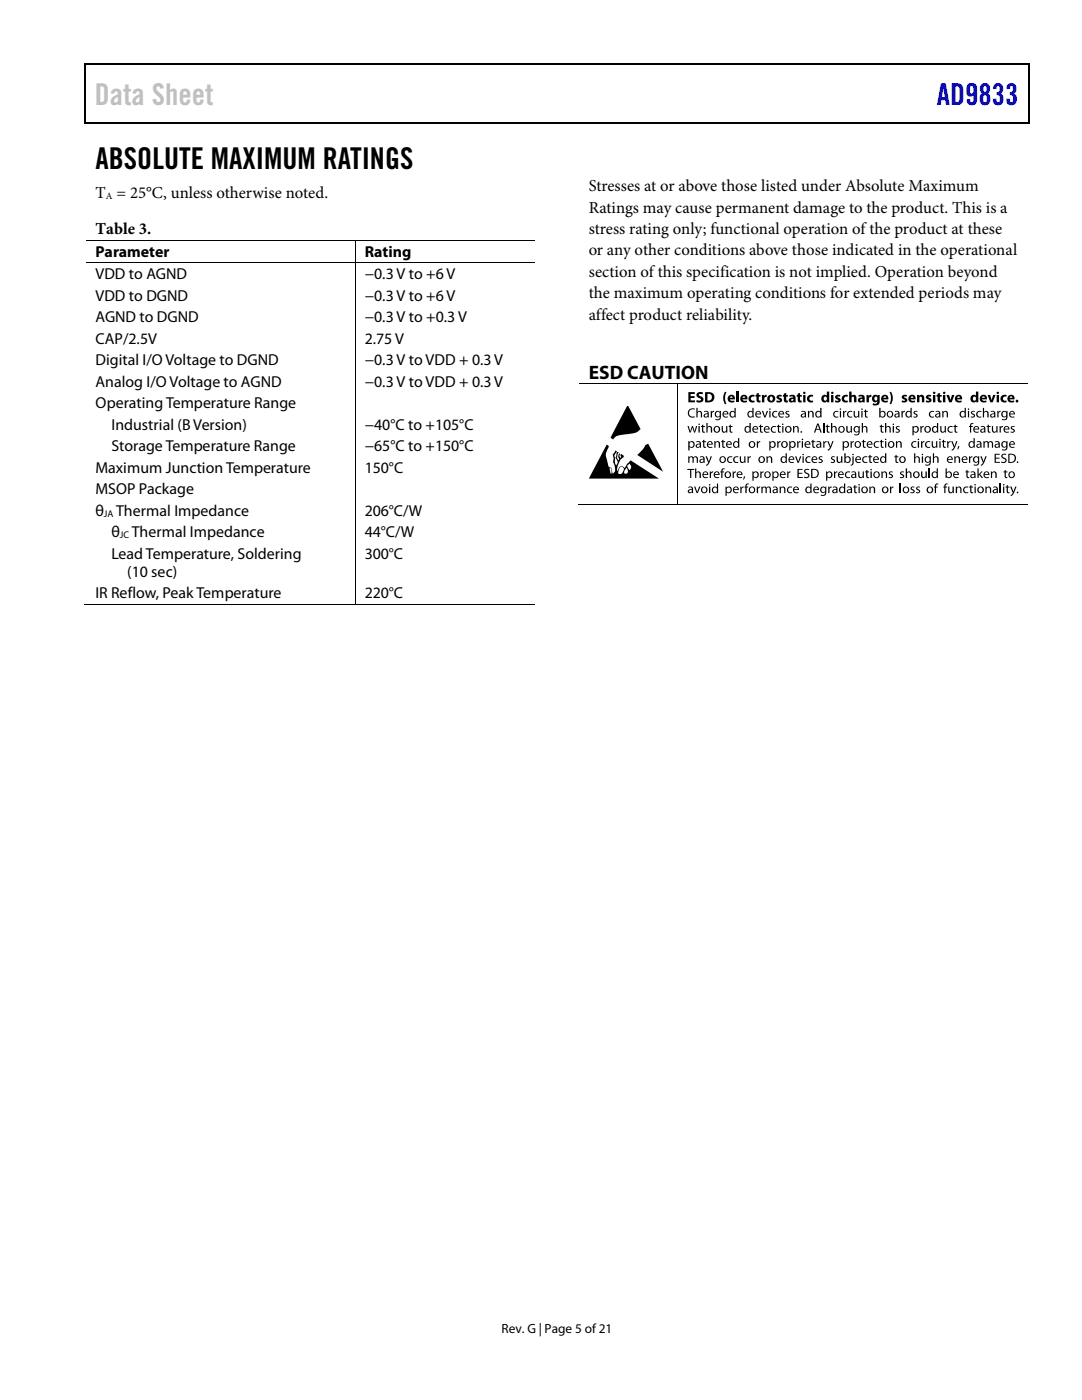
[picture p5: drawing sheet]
<svg xmlns="http://www.w3.org/2000/svg" width="216mm" height="279mm" viewBox="0 0 216 279" stroke-linecap="round" stroke-linejoin="round" font-family="sans-serif">
<defs><g id="words">
<text font-size="6" fill="#c0c0c0" x="18.9" y="21">Data Sheet</text>
<text font-size="6" fill="#00f" x="186.9" y="21">AD9833</text>
<text font-size="6" x="19" y="33.7">ABSOLUTE MAXIMUM RATINGS</text>
<text font-size="3.9" x="117.5" y="75.6">ESD CAUTION</text>
<g font-size="3.3">
<text x="19" y="39.6">T = 25°C, unless otherwise noted.</text>
<text x="117.5" y="38.1">Stresses at or above those listed under Absolute Maximum</text>
<text x="19.1" y="46.7">Table 3.</text>
<text x="117.5" y="42.4">Ratings may cause permanent damage to the product. This is a</text>
<text x="117.5" y="46.7">stress rating only; functional operation of the product at these</text>
<text x="117.5" y="51">or any other conditions above those indicated in the operational</text>
<text x="117.5" y="55.2">section of this specification is not implied. Operation beyond</text>
<text x="117.5" y="59.5">the maximum operating conditions for extended periods may</text>
<text x="117.5" y="63.8">affect product reliability.</text>
</g>
<g font-size="3.2">
<text x="19" y="51.2">Parameter</text>
<text x="72.8" y="51.2">Rating</text>
<text x="19" y="55.7">VDD to AGND</text>
<text x="19" y="60">VDD to DGND</text>
<text x="72.8" y="55.7">−0.3 V to +6 V</text>
<text x="72.8" y="60">−0.3 V to +6 V</text>
<text x="19" y="64.3">AGND to DGND</text>
<text x="72.8" y="64.3">−0.3 V to +0.3 V</text>
<text x="19" y="68.6">CAP/2.5V</text>
<text x="72.8" y="68.6">2.75V</text>
<text x="19" y="72.9">Digital I/O Voltage to DGND</text>
<text x="19" y="77.2">Analog I/O Voltage to AGND</text>
<text x="72.8" y="72.9">−0.3 V to VDD + 0.3 V</text>
<text x="72.8" y="77.2">−0.3 V to VDD + 0.3 V</text>
<text x="19" y="81.4">Operating Temperature Range</text>
<text x="22.2" y="85.8">Industrial (B Version)</text>
<text x="72.8" y="85.8">−40°C to +105°C</text>
<text x="19" y="94.4">Maximum Junction Temperature</text>
<text x="22.2" y="90">Storage Temperature Range</text>
<text x="72.8" y="90">−65°C to +150°C</text>
<text x="72.8" y="94.4">150°C</text>
<text x="19" y="98.6">MSOP Package</text>
<text x="19" y="103">θ</text>
<text x="22.2" y="107.2">θ</text>
<text x="23.2" y="103">Thermal Impedance</text>
<text x="26.3" y="107.2">Thermal Impedance</text>
<text x="72.8" y="107.2">44°C/W</text>
<text x="72.8" y="103">206°C/W</text>
<text x="22.2" y="111.5">Lead Temperature, Soldering</text>
<text x="72.8" y="111.5">300°C</text>
<text x="19" y="119.4">IR Reflow, Peak Temperature</text>
<text x="25.4" y="115.1">(10 sec)</text>
<text x="72.8" y="119.4">220°C</text>
</g>
<text font-size="2.7" x="100.1" y="266">Rev. G | Page 5 of21</text>
<g font-size="1.9">
<text x="21.1" y="39.8">A</text>
<text x="20.7" y="103.1">JA</text>
<text x="23.9" y="107.4">JC</text>
</g>
</g></defs>
<g fill="#000">
<path d="M16.9 12.7h.2v1h-.2zM16.9 12.7h.2v.3h-.2zM82.5 12.7h.3v.3h-.3zM205.1 12.7h.3v1h-.3zM205.1 12.7h.3v.3h-.3zM16.9 24.4h.2v.2h-.2zM82.3 24.4h.2v.2h-.2zM205.1 24.4h.3v.2h-.3zM70.8 47.8h.2v.2h-.2zM70.8 52.4h.2v.1h-.2zM135.2 76.5h.1v.2h-.1zM139.2 78.4l.5-.2 .6 .1-.1 .4h-.7l-.1 .1 .2 .2a.68 .68 0 0 1 .8 .7 .68 .68 0 0 1-.9 .6l-.6-.1 .1-.4 .7 .1 .2-.2-.2-.2a.67 .67 0 0 1-.6-.3 .67 .67 0 0 1 .1-.8z"/>
<path d="M144.7 78.2h.3a2.59 2.59 0 0 0 0 2.4 .7 .7 0 0 1-.7-.8v-.8zM146.9 78.2h.5v2.1h-.5zM151 78.5l.4-.1v.4h.4v.4h-.4l.1 .7h.3v.4h-.6l-.2-.2v-.9h-.2v-.4h.2zM152 78.8h.4v.3l.3-.3h.3v.4h-.3l-.2 .3v.8h-.5zM155.1 78.9l.5-.1 .4 .1-.1 .3-.5-.1v.2a.52 .52 0 0 1 .7 .6 .52 .52 0 0 1-.7 .4l-.5-.1 .1-.3 .4 .1 .2-.1-.5-.3a.41 .41 0 0 1 0-.7zM156.4 78.5l.5-.1v.4h.3v.4h-.3v.7h.3v.4h-.5l-.2-.2-.1-.9h-.2v-.4h.2zM159.2 78.5l.4-.1v.4h.4v.4h-.4l.1 .7h.3v.4h-.5l-.3-.2v-.9h-.2v-.4h.2zM166.8 78.9l.5-.1 .4 .1-.1 .3-.5-.1v.2a.52 .52 0 0 1 .7 .6 .52 .52 0 0 1-.7 .4l-.5-.1 .1-.3 .4 .1 .2-.1-.5-.3a.41 .41 0 0 1 0-.7zM169.4 78.2h.5v.8a.55 .55 0 0 1 .7-.2 .55 .55 0 0 1 .3 .6v.9h-.5v-1l-.2-.1-.3 .2v.9h-.5zM172.9 78.8h.4v.3l.3-.3h.3v.4h-.3l-.2 .3v.8h-.5zM180 79l.6-.2 .4 .1-.1 .3-.5-.1v.2a.52 .52 0 0 1 .6 .6 .52 .52 0 0 1-.6 .4l-.5-.1 .1-.3 .4 .1 .2-.1-.6-.5zM183 78.8h.4v.2l.1-.1a.56 .56 0 0 1 .7-.1 .56 .56 0 0 1 .2 .6v.9h-.4l-.1-1-.2-.1-.2 .2v.9h-.5z"/>
<path d="M184.8 79l.6-.2 .4 .1-.1 .3-.4-.1v.2a.52 .52 0 0 1 .6 .6 .52 .52 0 0 1-.7 .4l-.5-.1 .1-.3 .4 .1 .2-.1-.6-.5zM187.1 78.5l.4-.1v.4h.4v.4h-.4l.1 .7h.3v.4h-.5l-.3-.2v-.9h-.2v-.4h.2zM188.8 78.8h.6l.3 1.1 .3-1.1h.4l-.5 1.5h-.5zM197.1 78.8h.5l.3 1.1 .3-1.1h.5l-.6 1.5h-.5zM125.2 81.1l2.6 4.5-.2 .2a3.3 3.3 0 0 1-2.6 .9h-.6a2.09 2.09 0 0 0-2.1 1l-.5-.4 2.8-5.3zM128.7 88.9l.6-.4 3 5.7-5.1-3.4 1-1.1zM137.3 91.1h.3v.2l.2-.2h.3l.3 .2 .3-.2h.3l.3 .5v.8h-.3v-1l-.3-.2-.3 .3v.9h-.2v-1l-.3-.2-.3 .3v.9h-.3zM137.4 78.3h1.2v.3h-.8v.5h.8v.3h-.8v.5h.9v.4h-1.3zM137.2 85h.2l.3 1.1 .4-1.1h.2l.3 1.1 .3-1.1h.2l-.4 1.3h-.2l-.3-1-.4 1h-.2zM137.1 93.6h1.4v.2h-.6v1.6h-.2v-1.6h-.6zM137.5 81.7l.7-.2 .5 .1-.1 .2a.75 .75 0 0 0-1.1 .6 .75 .75 0 0 0 1.1 .7l.1 .2a.96 .96 0 0 1-1.3-.3 .96 .96 0 0 1 .1-1.3zM138.7 93.5h.2v.8l.5-.2 .4 .2v1.1h-.2v-.9l-.3-.2-.4 .3v.8h-.2z"/>
<path d="M138.5 97.1h.2l.4 1.1 .4-1.1h.3l-.6 1.3h-.2zM139 81.4h.2v.8l.4-.2 .4 .2 .1 1.1h-.3v-.9l-.3-.2-.3 .3v.8h-.2zM140.1 84.8l.2-.1v.3h.4v.2h-.4l.1 .9 .2 .1v.2l-.3-.1-.2-.2v-.9h-.2v-.2h.2zM140.3 87.8h.2v.2h.4v.2h-.4l.1 .9 .3 .1-.1 .2h-.3l-.2-.3v-.9h-.2v-.2h.2zM141 84.4h.2v.8l.4-.2 .4 .2 .1 1.1h-.3v-.9l-.3-.2-.3 .3v.8h-.2zM140.8 91.1h.3l.3 1 .4-1h.3l-.7 1.5-.5 .4v-.2l.4-.5zM141.6 94.1h.2v.3l.5-.3v.2h-.2l-.2 .3v.8h-.3zM141.8 82h.2v.3l.5-.3v.2l-.3 .1-.1 .2v.8h-.3zM142.5 88h.2v.3l.1-.1a.51 .51 0 0 1 .8 0l.1 1.1h-.3v-.9l-.3-.2-.3 .3v.8h-.3zM144.1 93.6l.5-.1v.2l-.4 .1v.3h.3v.2h-.3v1.1h-.3v-1.1h-.2v-.2h.2zM144.1 87.8h.3v.2h.3v.2h-.3v.9l.3 .1v.1l-.4 .1-.2-.3v-.9h-.2v-.2h.2zM144 85h.2l.1 1 .2 .2 .4-.2v-1h.2v1.3h-.2v-.2l-.1 .1a.48 .48 0 0 1-.7-.1z"/>
<path d="M145.6 84.8l.2-.1v.3h.4v.2h-.4l.1 .9 .2 .1 .1 .1h-.4l-.2-.2v-.9h-.2zM145.3 91.2l.5-.2 .3 .1v.2a.5 .5 0 0 0-.8 .4 .5 .5 0 0 0 .8 .5v.1a.69 .69 0 0 1-.9-.1 .69 .69 0 0 1 .1-1zM146.2 94.1h.2v.3l.4-.3v.2l-.4 .3v.8h-.2zM146.5 91.2l.5-.2 .3 .1v.2a.5 .5 0 0 0-.8 .4 .5 .5 0 0 0 .8 .5v.1a.7 .7 0 0 1-.9-.1 .7 .7 0 0 1 .1-1zM147.7 97.1h.2v.3l.5-.3v.2l-.3 .1-.1 .2v.8h-.3zM148.4 95.1h.3l-.3 .6h-.1zM148.9 96.6l.5-.1v.2h-.3l-.1 .2v.2h.3v.2h-.3v1.1h-.3v-1.1h-.1v-.2h.1zM147.6 91.1h.3v.9l.3 .2 .3-.2v-.9h.2l.1 1.3h-.2l-.1-.2-.1 .1a.48 .48 0 0 1-.7-.1zM149.1 91.1h.3v.2l.4-.3v.3h-.2l-.2 .3v.8h-.2zM149.6 79l.8-.2h.2l-.1 .4a.44 .44 0 0 0-.7 .4 .44 .44 0 0 0 .7 .3l.1 .3a.81 .81 0 0 1-1.1-.1 .81 .81 0 0 1 .1-1.1zM151 97.1h.2v.3l.2-.3h.3v.2l-.3 .1-.1 .2v.8h-.3zM151 88h.2v.3l.5-.3v.3h-.3l-.1 .3v.7h-.3z"/>
<path d="M151.7 94.1h.2v.3l.5-.3v.2l-.4 .3v.8h-.3zM151.6 84.8l.3-.1v.3h.3v.2h-.3v.9l.3 .1-.1 .2-.2-.1-.2-.2-.1-.9h-.2v-.2h.2zM151.9 97.1h.2v.2l.3-.2h.3l.3 .2 .2-.2h.4l.2 .6v.7h-.2v-.9l-.3-.2-.3 .2v.9h-.2l-.1-1-.2-.1-.3 .3v.8h-.3zM152 82h.3l.3 1.1 .4-1.1h.3l-.5 1.3h-.3zM152.9 91.1h.2l.1 .2 .1-.1a.51 .51 0 0 1 .7 .1l.1 1.1h-.3v-1l-.3-.2-.3 .3v.9h-.3zM154 85.2l.5-.2 .4 .1-.1 .2a.5 .5 0 0 0-.8 .4 .5 .5 0 0 0 .8 .4v.2a.69 .69 0 0 1-.9-.2 .69 .69 0 0 1 .1-.9zM155.1 88h.2v.3l.5-.3v.3h-.3l-.2 .3v.7h-.2zM154.2 82.2l.6-.2 .3 .1v.1a.5 .5 0 0 0-.8 .5 .5 .5 0 0 0 .8 .4v.2a.7 .7 0 0 1-.9-.2 .7 .7 0 0 1 0-.9zM155.2 84.8l.3-.1v.3h.3v.2h-.3v.9l.3 .1-.1 .2-.3-.1-.2-.2v-.9h-.2v-.2h.2zM155.6 97.1h.2v.2l.1-.1a.5 .5 0 0 1 .7 .1l.1 1.1h-.2l-.1-.9-.2-.2-.4 .2v.9h-.2zM156.8 82.2l.4-.2 .3 .1-.1 .1h-.4v.3l.2 .1a.39 .39 0 0 1 .3 .3 .39 .39 0 0 1-.2 .4l-.6-.1v-.1h.6v-.3l-.2-.1a.38 .38 0 0 1-.3-.5zM157.1 94.1h.2v.3l.4-.3v.2h-.2l-.2 .3v.8h-.2z"/>
<path d="M157.2 97.3l.5-.2h.4l-.1 .2a.5 .5 0 0 0-.7 .5 .5 .5 0 0 0 .7 .4l.1 .2a.69 .69 0 0 1-.9-.2 .69 .69 0 0 1 0-.9zM158.2 85h.2l.1 .3 .1-.2a.49 .49 0 0 1 .7 .1l.1 1.1h-.3v-.9l-.3-.2-.3 .3v.8h-.2zM158.6 91.1h.3l.4 1 .3-1h.3l-.5 1.3h-.3zM159.1 88h.2v.3l.4-.3v.3h-.2l-.2 .3v.7h-.2zM159.8 86.1h.2v.2h-.2zM159.1 93.6h1v.2h-.7v.6h.7v.1h-.7v.7h.8v.2h-1.1zM160.5 93.8a.82 .82 0 0 1 1-.2l-.1 .2h-.4l-.3 .1 .1 .4a.59 .59 0 0 1 .7 .4 .59 .59 0 0 1-.3 .7h-.7l-.1-.1 .1-.2a.41 .41 0 0 0 .5 .1 .41 .41 0 0 0 .1-.5l-.2-.1a.52 .52 0 0 1-.4-.8zM161.2 82h.2v.2l.1-.1a.5 .5 0 0 1 .8 .1l.1 1.1h-.3v-.9l-.3-.2-.3 .2v.9h-.3zM160.9 91.2l.5-.2 .3 .1v.2a.5 .5 0 0 0-.8 .4 .5 .5 0 0 0 .8 .5v.1a.7 .7 0 0 1-.9-.1 .7 .7 0 0 1 .1-1zM161.2 79l.9-.2h.2l-.1 .4a.44 .44 0 0 0-.7 .3 .44 .44 0 0 0 .7 .4l.1 .3a.81 .81 0 0 1-1.1-.1 .81 .81 0 0 1 0-1.1zM162.1 87.8h.2v.2h.4v.2h-.4l.1 .9 .2 .1v.2h-.3l-.2-.3v-.9h-.2v-.2h.2zM163.4 91.2l.4-.2 .3 .1v.2h-.5v.2l.2 .1a.39 .39 0 0 1 .4 .3 .39 .39 0 0 1-.2 .5l-.7-.1 .1-.2 .5 .1v-.3l-.2-.1a.38 .38 0 0 1-.3-.6z"/>
<path d="M164.2 84.4h.3v1.9h-.3zM164.3 88h.2v.3l.4-.3v.3h-.2l-.2 .3v.7h-.2zM165 84.8l.2-.1v.3h.3v.2h-.3v.9l.3 .1v.1h-.3l-.2-.2v-.9h-.3v-.2h.3zM165.2 97.1h.3v.3l.4-.3v.2l-.2 .1-.2 .3v.7h-.2zM165.1 88h.2l.4 1.1 .4-1.1h.2l-.6 1.6-.5 .4-.1-.3a.44 .44 0 0 0 .5-.5zM165.8 84.4h.3v.8l.4-.2 .4 .2 .1 1.1h-.3v-.9l-.3-.2-.3 .2v.9h-.3zM165.9 91.2l.4-.2 .3 .1-.1 .2h-.4v.2l.2 .1a.39 .39 0 0 1 .3 .3 .39 .39 0 0 1-.2 .5l-.6-.1v-.2l.5 .1v-.3l-.1-.1a.38 .38 0 0 1-.3-.6zM166.4 94.1h.2v.3l.5-.3v.2h-.3l-.1 .3v.8h-.3zM166.4 82.2l.6-.2 .3 .1-.1 .1a.5 .5 0 0 0-.7 .5 .5 .5 0 0 0 .8 .4v.2a.69 .69 0 0 1-.9-.2 .69 .69 0 0 1 0-.9zM166.9 91.1h.3v.9l.3 .2 .3-.3v-.8h.3v1.3h-.2v-.2l-.1 .1a.48 .48 0 0 1-.8-.1zM168.2 82h.2v.3l.5-.3v.2l-.3 .1-.1 .2v.8h-.3zM168.2 79l.8-.2h.2l-.1 .4a.44 .44 0 0 0-.7 .3 .44 .44 0 0 0 .7 .4l.1 .3a.81 .81 0 0 1-1-.1 .81 .81 0 0 1 0-1.1z"/>
<path d="M168.8 94.3l.5-.2h.3v.2a.5 .5 0 0 0-.8 .5 .5 .5 0 0 0 .8 .4v.1a.7 .7 0 0 1-.9-.1 .7 .7 0 0 1 .1-.9zM169.7 88h.2v.3l.5-.3v.3h-.3l-.1 .3v.7h-.3zM168.9 85h.2v1l.3 .2 .3-.3v-.9h.3v1.3h-.2v-.2l-.1 .1a.48 .48 0 0 1-.8-.1zM169.2 82.2l.5-.2 .4 .1-.1 .1a.5 .5 0 0 0-.7 .5 .5 .5 0 0 0 .7 .4l.1 .2a.69 .69 0 0 1-1-.2 .69 .69 0 0 1 .1-.9zM170.4 96.9l.3-.1v.3h.3v.2h-.3v.9h.3l-.1 .2h-.3l-.1-.2-.1-.9h-.2v-.2h.2zM170.3 82h.3v.9l.3 .2 .3-.2v-.9h.3v1.3h-.2l-.1-.2-.1 .1a.48 .48 0 0 1-.7-.1zM172 84.4h.2v.8l.4-.2 .4 .2 .1 1.1h-.3v-.9l-.3-.2-.3 .3v.8h-.2zM171.2 94.1h.3v.9l.3 .2 .3-.2v-.9h.3v1.3h-.2v-.2l-.1 .1a.48 .48 0 0 1-.8-.1zM172.2 87.8h.2v.2h.4v.2h-.4l.1 .9 .2 .1 .1 .1-.3 .1a.35 .35 0 0 1-.3-.4v-.8h-.2v-.2h.2zM172.6 81.8l.2-.1v.3h.4v.2h-.4l.1 .9h.2v.2h-.3l-.2-.2v-.9h-.2v-.2h.2zM172.2 91.2l.5-.2 .4 .1-.1 .2a.5 .5 0 0 0-.7 .4 .5 .5 0 0 0 .7 .5l.1 .1a.7 .7 0 0 1-.9-.1 .7 .7 0 0 1 0-1zM172.8 93.9l.3-.1v.3h.3v.2h-.3v.9h.3v.2h-.4l-.1-.2-.1-.9h-.2z"/>
<path d="M173.5 97.1h.2v.2l.1-.1a.51 .51 0 0 1 .7 .1l.1 1.1h-.2l-.1-.9-.2-.2-.4 .3v.8h-.2zM173.5 90.8h.2v.3h.3v.2h-.3v.8l.3 .1-.1 .2h-.2l-.2-.2v-.9h-.3v-.2h.3zM174.5 88.2l.5-.2 .4 .1-.1 .2a.5 .5 0 0 0-.7 .4 .5 .5 0 0 0 .7 .4l.1 .2a.69 .69 0 0 1-1-.2 .69 .69 0 0 1 .1-.9zM175.9 94.1h.2v.2l.1-.1a.49 .49 0 0 1 .7 .1l.1 1.1h-.2l-.1-.9-.2-.2-.4 .3v.8h-.2zM175.7 84.8l.3-.1v.3h.3v.2h-.3v.9l.3 .1v.1h-.4l-.1-.2-.1-.9h-.2zM175.7 87.8h.3v.2h.3v.2h-.3v.9l.3 .1-.1 .2h-.3l-.1-.3-.1-.9h-.2v-.2h.2zM176.6 84.4h.3v.8l.4-.2 .4 .2v1.1h-.2v-.9l-.3-.2-.3 .2v.9h-.3zM177.4 94.3l.4-.2 .3 .1v.1h-.5v.2l.3 .1a.39 .39 0 0 1 .3 .4 .39 .39 0 0 1-.2 .4l-.7-.1 .1-.1h.3l.3-.1-.6-.5zM177.5 78.2a.7 .7 0 0 1 .6 .8v.8a.7 .7 0 0 1-.6 .8 2.6 2.6 0 0 0 0-2.4zM177.6 97.1h.2v.3l.5-.3v.2l-.3 .1-.1 .2-.1 .8h-.2zM178.8 85.2l.4-.2 .3 .1v.2l-.5-.1v.3l.2 .1a.39 .39 0 0 1 .4 .3 .39 .39 0 0 1-.3 .4h-.6l.1-.2h.5v-.2l-.2-.1a.38 .38 0 0 1-.3-.6zM178.8 88h.2v.3l.1-.1a.51 .51 0 0 1 .7 0l.1 1.1h-.2l-.1-.9-.2-.2-.4 .3v.8h-.2z"/>
<path d="M178.7 90.8h.2v.3h.4v.2h-.4v.8l.3 .1v.2h-.3l-.2-.2v-.9h-.2v-.2h.2zM179.6 96.5h.2v1.9h-.2zM179.6 94.3l.5-.2 .3 .1-.1 .1h-.4v.2l.2 .1a.39 .39 0 0 1 .3 .4 .39 .39 0 0 1-.2 .4l-.6-.1v-.1h.3l.3-.1-.6-.5zM179.9 82h.2v.3l.5-.3v.2l-.3 .1-.2 .2v.8h-.2zM180.7 93.5h.3v.8l.4-.2 .4 .2 .1 1.1h-.3v-.9a.33 .33 0 0 0-.3-.2 .33 .33 0 0 0-.3 .2v.9h-.3zM181.7 97.3l.4-.2 .4 .1-.1 .1h-.4v.3l.2 .1a.39 .39 0 0 1 .3 .3 .39 .39 0 0 1-.2 .4l-.7-.1 .1-.1h.5v-.3l-.2-.1a.38 .38 0 0 1-.3-.5zM182.3 82.2l.4-.2 .4 .1-.1 .1h-.4v.3l.2 .1a.39 .39 0 0 1 .3 .3 .39 .39 0 0 1-.2 .4l-.7-.1 .1-.1 .3 .1 .3-.2-.6-.5zM182.4 90.5h.2v.8l.5-.3 .4 .3v1.1h-.2v-1l-.3-.2-.3 .3-.1 .9h-.2zM182.8 97.3l.4-.2 .4 .1-.1 .1h-.4v.3l.2 .1a.39 .39 0 0 1 .3 .3 .39 .39 0 0 1-.2 .4l-.7-.1 .1-.1h.5v-.3l-.2-.1a.38 .38 0 0 1-.3-.5zM182 88.2l.5-.2 .4 .1-.1 .2a.5 .5 0 0 0-.8 .4 .5 .5 0 0 0 .8 .4l.1 .2a.69 .69 0 0 1-1-.2 .69 .69 0 0 1 .1-.9zM183.6 85h.2l.1 .3 .4-.3v.2l-.2 .1-.2 .3v.7h-.2zM183.8 88h.2v.3l.5-.3v.3h-.3l-.2 .3v.7h-.2z"/>
<path d="M183.8 94.1h.2l.1 .9 .2 .2 .4-.2v-.9h.2v1.3h-.2v-.2l-.1 .1a.48 .48 0 0 1-.7-.1zM185.3 93.5h.3v1.9h-.3zM184.8 88.2l.5-.2 .3 .1v.2a.5 .5 0 0 0-.8 .4 .5 .5 0 0 0 .8 .4v.2a.69 .69 0 0 1-.9-.1 .69 .69 0 0 1 .1-1zM186.1 90.5h.3v.8l.4-.3 .4 .3 .1 1.1h-.3v-1l-.3-.2-.3 .3v.9h-.3zM185.5 82.2l.6-.2 .3 .1v.1a.5 .5 0 0 0-.8 .5 .5 .5 0 0 0 .8 .4v.2a.7 .7 0 0 1-.9-.2 .7 .7 0 0 1 0-.9zM186.7 96.6l.5-.1v.2h-.3l-.1 .2v.2h.3v.2h-.3v1.1h-.3v-1.1h-.1v-.2h.1zM185.9 88h.2l.1 1 .2 .2 .4-.2v-1h.2l.1 1.3h-.3v-.2l-.1 .2a.48 .48 0 0 1-.7-.1zM188 82h.2v.2l.1-.1a.49 .49 0 0 1 .8 .1v1.1h-.2v-.9l-.3-.2-.3 .3v.8h-.3zM188.1 87.8h.3v.2h.3v.2h-.3v.9l.3 .1v.1l-.4 .1-.1-.3-.1-.9h-.2zM188.6 96.6l.5-.1v.2h-.3l-.1 .2v.2h.3v.2h-.3v1.1h-.3v-1.1h-.2v-.2h.2zM187.6 85h.3v1l.3 .2 .3-.3v-.9h.2v1.3h-.2v-.2l-.1 .1a.47 .47 0 0 1-.7-.1zM189 88h.2v.3l.5-.3v.3h-.3l-.1 .3-.1 .7h-.2z"/>
<path d="M189.8 88h.3l.4 1.1 .3-1.1h.3l-.7 1.6-.5 .4v-.3a.44 .44 0 0 0 .4-.5zM189.2 85.2l.6-.2 .3 .1-.1 .2a.5 .5 0 0 0-.7 .4 .5 .5 0 0 0 .8 .4v.2a.7 .7 0 0 1-.9-.2 .7 .7 0 0 1 0-.9zM189.2 97.1h.2l.1 .9 .2 .2 .4-.2v-.9h.2v1.3h-.2v-.2l-.1 .1a.47 .47 0 0 1-.7-.1zM190.4 91.1h.2v.2l.1-.1a.51 .51 0 0 1 .8 .1l.1 1.1h-.3v-1l-.3-.2-.3 .3v.9h-.3zM190.5 84.8l.2-.1v.3h.4v.2h-.4v.9l.3 .1 .1 .1h-.4l-.2-.2v-.9h-.2v-.2h.2zM190.7 97.1h.2l.1 .2v-.1a.49 .49 0 0 1 .8 .1l.1 1.1h-.3v-.9a.33 .33 0 0 0-.3-.2 .33 .33 0 0 0-.3 .2v.9h-.3zM191.2 89h.2l-.2 .7h-.2zM192.8 93.9l.3-.1v.3h.3v.2h-.3v.9h.3v.2h-.4l-.1-.2-.1-.9h-.2zM192.4 97.3l.5-.2h.3v.2a.5 .5 0 0 0-.8 .5 .5 .5 0 0 0 .8 .4v.2a.7 .7 0 0 1-.9-.2 .7 .7 0 0 1 .1-.9zM193.4 91.1h.1l.1 .2 .4-.3v.3h-.2l-.2 .3v.8h-.2zM193.7 84.5l.5-.1v.2h-.3l-.1 .2v.2h.3v.2h-.3v1.1h-.3v-1.1h-.1v-.2h.1zM193.8 82.2l.4-.2 .3 .1v.1h-.5v.3l.2 .1a.39 .39 0 0 1 .4 .3 .39 .39 0 0 1-.3 .4l-.6-.1v-.1l.4 .1 .2-.2-.5-.5z"/>
<path d="M193.6 96.9l.2-.1v.3h.4v.2h-.4l.1 .9h.3v.2h-.4l-.2-.2v-.9h-.2v-.2h.2zM195 93.5h.3v1.2l.5-.6h.3l-.5 .5 .6 .8h-.3l-.5-.6-.1 .1v.5h-.3zM195 82.2l.5-.2 .3 .1v.1a.5 .5 0 0 0-.8 .5 .5 .5 0 0 0 .8 .4v.2a.7 .7 0 0 1-.9-.2 .7 .7 0 0 1 .1-.9zM195.6 91.1h.3l.4 1 .3-1h.3l-.5 1.3-.6 .6-.1-.2 .4-.5zM196.1 81.4h.3v.8l.4-.2 .4 .2 .1 1.1h-.3v-.9l-.3-.2-.3 .3v.8h-.3zM196.2 88h.2v.3l.3-.2h.3l.3 .2 .2-.2h.4l.3 .5v.7h-.3v-.9l-.3-.2-.3 .3v.8h-.2l-.1-.9-.2-.2-.3 .3v.8h-.3zM196.6 97.1h.2v.2l.2-.1a.49 .49 0 0 1 .7 .1l.1 1.1h-.3v-.9l-.3-.2-.3 .2v.9h-.3zM197.1 84.8l.2-.1v.3h.4v.2h-.4l.1 .9 .2 .1v.1h-.3l-.2-.2v-.9h-.2v-.2h.2zM197.7 94.1h.2v.2l.1-.1a.51 .51 0 0 1 .8 .1l.1 1.1h-.3v-.9l-.3-.2-.3 .3v.8h-.3zM199 82h.2v.3l.5-.3v.2l-.5 .3v.8h-.2zM197.9 85h.3v1l.3 .2 .3-.3v-.9h.2l.1 1.3h-.2l-.1-.2-.1 .1a.48 .48 0 0 1-.7-.1zM198.5 90.6h1v.2h-.8v.5h.7v.2h-.7v.7h.8v.2h-1z"/>
<path d="M199.4 85h.3v.3l.4-.3v.2l-.2 .1-.2 .3v.7h-.2zM199.5 96.5h.2v1.9h-.2zM199.9 90.8a.79 .79 0 0 1 .9-.2l-.1 .2-.3-.1-.3 .2 .1 .4a.59 .59 0 0 1 .6 .4 .59 .59 0 0 1-.3 .7l-.6-.1h-.2l.1-.2a.4 .4 0 0 0 .6 .1 .4 .4 0 0 0 .1-.6 .67 .67 0 0 1-.6-.8zM200.5 93.9l.2-.1v.3h.3v.2h-.3v.9h.3l-.1 .2h-.2l-.2-.2v-.9h-.3v-.2h.3zM199.9 79l.8-.2h.2l-.1 .4a.44 .44 0 0 0-.7 .3 .44 .44 0 0 0 .7 .4l.1 .3a.81 .81 0 0 1-1.1-.1 .81 .81 0 0 1 .1-1.1zM200.9 96.9l.2-.1v.3h.4v.2h-.4v.9h.3v.2h-.3l-.2-.2v-.9h-.2v-.2h.2zM201.7 85.2l.4-.2 .4 .1-.1 .2-.4-.1v.3l.2 .1a.39 .39 0 0 1 .3 .3 .39 .39 0 0 1-.2 .4h-.7l.1-.2 .3 .1 .3-.2-.6-.5zM201.6 97.1h.2l.4 1.1 .4-1.1h.2l-.5 1.3-.6 .6-.1-.2 .5-.4zM202.9 92.1h.3v.3h-.3zM202.9 98.2h.3v.2h-.3zM135.2 100.5h.1v.2h-.1zM70.8 120.6h.2v.1h-.2z"/>
<path d="M140.7 78.3a1.54 1.54 0 0 1 1.8 .6 1.24 1.24 0 0 1-1.7 1.4h-.1zM141.2 78.6v1.4a.7 .7 0 0 0 .9-.7 .7 .7 0 0 0-.9-.7z"/>
<path d="M145.4 79a.72 .72 0 0 1 .9-.2 .72 .72 0 0 1 .3 .9h-1a.54 .54 0 0 0 .9 .2l.1 .3a.85 .85 0 0 1-1.1-.1 .85 .85 0 0 1-.1-1.1zM145.8 79.1l-.2 .3h.6l-.1-.3z"/>
<path d="M147.9 79a.72 .72 0 0 1 .9-.2 .72 .72 0 0 1 .3 .9h-.9l.2 .3 .6-.1 .1 .3a.85 .85 0 0 1-1.1-.1 .85 .85 0 0 1-.1-1.1zM148.3 79.1l-.2 .3h.6l-.1-.3z"/>
<path d="M157.5 78.9l.3-.1a.65 .65 0 0 1 .9 .6l.1 .9h-.4l-.1-.2a.5 .5 0 0 1-.7 .1 .5 .5 0 0 1 0-.8l.7-.2-.3-.1-.4 .1zM157.9 79.7v.1l.1 .2 .3-.2v-.2z"/>
<path d="M160.3 78.2h.4v.4h-.4zM160.3 78.8h.4v1.5h-.4z"/>
<path d="M164.1 79l.5-.2 .4 .1v-.7h.5v2.1h-.5v-.2a.69 .69 0 0 1-.9 .1 .69 .69 0 0 1-.2-1zM164.5 79.2a.4 .4 0 0 0-.1 .5 .4 .4 0 0 0 .5 .2 .41 .41 0 0 0 .1-.5 .41 .41 0 0 0-.5-.2z"/>
<path d="M165.9 78.2h.4v.4h-.4zM165.8 78.8h.5v1.5h-.5z"/>
<path d="M171.3 78.9l.3-.1a.66 .66 0 0 1 .9 .6l.1 .9h-.5v-.2a.5 .5 0 0 1-.8 .1 .5 .5 0 0 1 .1-.8l.6-.2-.2-.1-.4 .1zM171.7 79.7v.3h.1l.3-.2v-.2z"/>
<path d="M176 79a.71 .71 0 0 1 .9-.2 .71 .71 0 0 1 .3 .9h-.9a.54 .54 0 0 0 .8 .2l.1 .3a.85 .85 0 0 1-1.1-.1 .85 .85 0 0 1-.1-1.1zM176.4 79.1l-.1 .3h.5l-.1-.3z"/>
<path d="M181.4 79a.71 .71 0 0 1 .9-.2 .71 .71 0 0 1 .4 .9h-1a.54 .54 0 0 0 .8 .2l.1 .3a.85 .85 0 0 1-1.1-.1 .85 .85 0 0 1-.1-1.1zM181.8 79.1l-.1 .3h.6l-.1-.3z"/>
<path d="M186.2 78.2h.4v.4h-.4zM186.2 78.8h.4v1.5h-.4z"/>
<path d="M188.2 78.2h.4v.4h-.4zM188.2 78.8h.4v1.5h-.4z"/>
<path d="M190.7 79a.72 .72 0 0 1 .9-.2 .72 .72 0 0 1 .4 .9h-1a.54 .54 0 0 0 .8 .2l.1 .3a.85 .85 0 0 1-1.1-.1 .85 .85 0 0 1-.1-1.1zM191.1 79.1l-.1 .3h.6l-.2-.3z"/>
<path d="M193.8 79l.5-.2 .4 .1v-.7h.5v2.1h-.4v-.2a.69 .69 0 0 1-1 .1 .69 .69 0 0 1-.1-1zM194.3 79.2l-.1 .1a.42 .42 0 0 0 .3 .7 .4 .4 0 0 0 .2-.5 .4 .4 0 0 0-.4-.3z"/>
<path d="M195.7 79a.71 .71 0 0 1 .9-.2 .71 .71 0 0 1 .3 .9h-1a.54 .54 0 0 0 .9 .2l.1 .3a.85 .85 0 0 1-1.1-.1 .85 .85 0 0 1-.1-1.1zM196.1 79.1l-.2 .3h.6l-.1-.3z"/>
<path d="M198.9 78.2h.4v.4h-.4zM198.9 78.8h.4v1.5h-.4z"/>
<path d="M201.2 79a.72 .72 0 0 1 .9-.1 .72 .72 0 0 1 .3 .8h-1l.3 .3 .6-.1 .1 .3a.85 .85 0 0 1-1.1-.1 .85 .85 0 0 1-.1-1.1zM201.6 79.1l-.2 .3h.6l-.1-.3z"/>
<path d="M121.1 88.7l-3.6 6.8h14l-5.7-3.6-.7 .7-.4 .8-.2-.2a.68 .68 0 0 0-.8-.1 .68 .68 0 0 0-.4 .7l-.1 .3a3.1 3.1 0 0 1 1.2-2.9l.1-.2-.6-.4v.6l-.2 .2-.1-.3 .1-.7-.3 .4v.4l.2 .4-.2 .3-.1-.2a.72 .72 0 0 1-.1-1l.3-.4-.3-.1-.4 1.1a.98 .98 0 0 1 .1 1.5l-.2-.3v-1a.88 .88 0 0 1 .3-1.2l.1-.2-.3-.2-.2 .5a.48 .48 0 0 0-.2 .8l-.1 1 .4 .8a1.11 1.11 0 0 1-.5 1.5l-.3-1.2a.81 .81 0 0 1-.7-1l-.1-.4a2.36 2.36 0 0 1 .3-2.6 .44 .44 0 0 0-.3-.6zM121.7 93.4h.1l.2 .4v.6l-.1 .2zM123.8 93.2a.6 .6 0 0 1 .7 .3 .6 .6 0 0 1-.2 .8 .55 .55 0 0 1-1 .1zM124.9 93.4a.52 .52 0 0 1 .4 .7 .52 .52 0 0 1-.8 .3zM125.2 92.9l.4-.4a.75 .75 0 0 1 0 1.3l-.4-.7z"/>
<path d="M137.3 88h.3v.3a.61 .61 0 0 1 .8 0 .61 .61 0 0 1 .1 .8 .61 .61 0 0 1-.9 .1v.7h-.3zM137.7 88.4v.7a.39 .39 0 0 0 .6-.1 .47 .47 0 0 0 0-.6 .47 .47 0 0 0-.5-.1z"/>
<path d="M137.3 97.2l.5-.1 .4 .3 .1 1h-.2v-.1a.42 .42 0 0 1-.7 .1 .42 .42 0 0 1 0-.7l.7-.1-.1-.2a.43 .43 0 0 0-.6 0zM137.6 97.9v.3h.3l.2-.2v-.2z"/>
<path d="M139.3 84.7a.15 .15 0 0 1 .3 0 .15 .15 0 0 1-.3 0zM139.4 85h.2v1.3h-.2z"/>
<path d="M138.9 88.1l.4-.1 .5 .3 .1 1h-.2v-.1a.42 .42 0 0 1-.7 .1 .42 .42 0 0 1 0-.6l.6-.2v-.1l-.3-.2-.3 .1zM139.1 88.8v.4l.4-.1 .1-.1v-.3z"/>
<path d="M140.3 94.3a.57 .57 0 0 1 .7-.2 .57 .57 0 0 1 .3 .7h-.9a.53 .53 0 0 0 .8 .4l.1 .1a.72 .72 0 0 1-1-.1 .72 .72 0 0 1 0-.9zM140.5 94.3l-.1 .3h.7l-.1-.3z"/>
<path d="M139.9 97.8a.67 .67 0 0 1 1.3 0 .67 .67 0 0 1-1.3 0zM140.1 97.8a.46 .46 0 0 0 .9 0 .46 .46 0 0 0-.9 0z"/>
<path d="M139.7 91.2l.4-.2 .5 .3v1.1h-.2v-.2a.42 .42 0 0 1-.7 .1 .42 .42 0 0 1 .1-.6l.5-.1v-.2l-.3-.2-.3 .1zM139.9 91.8v.4h.3l.2-.2v-.3z"/>
<path d="M141.2 88.2a.58 .58 0 0 1 .7-.1 .58 .58 0 0 1 .3 .6h-.9a.53 .53 0 0 0 .8 .4l.1 .2a.72 .72 0 0 1-1-.1 .72 .72 0 0 1 0-1zM141.5 88.3l-.2 .3h.7l-.1-.3z"/>
<path d="M140.5 82.1l.4-.1 .5 .3v1h-.2v-.1a.43 .43 0 0 1-.6 .1 .43 .43 0 0 1 0-.7l.6-.1v-.2l-.3-.1-.4 .1zM140.7 82.8v.3h.3l.2-.1v-.3z"/>
<path d="M141.5 96.7a.15 .15 0 0 1 .3 0 .15 .15 0 0 1-.3 0zM141.5 97.1h.2v1.3h-.2z"/>
<path d="M142.6 94.3a.59 .59 0 0 1 .7-.2 .59 .59 0 0 1 .3 .7h-1a.51 .51 0 0 0 .9 .4v.1a.72 .72 0 0 1-.9-.1 .72 .72 0 0 1 0-.9zM142.8 94.3l-.2 .3h.8l-.2-.3z"/>
<path d="M142.4 85.7a.68 .68 0 0 1 1.3 0 .68 .68 0 0 1-1.3 0zM142.6 85.7a.45 .45 0 0 0 .9 0 .45 .45 0 0 0-.9 0z"/>
<path d="M142.2 97.3l.4-.2 .5 .2v-.8h.2v1.9h-.2v-.2a.64 .64 0 0 1-1 0 .64 .64 0 0 1 .1-.9zM142.5 97.3a.49 .49 0 0 0-.2 .6 .49 .49 0 0 0 .5 .3 .48 .48 0 0 0 .2-.6 .48 .48 0 0 0-.5-.3z"/>
<path d="M142.8 82.2l.4-.2 .4 .2 .1-.2h.2v.4a1.58 1.58 0 0 1-.2 1.3l-.5 .2-.5-.1 .1-.2 .2 .1a.47 .47 0 0 0 .5-.1 .47 .47 0 0 0 .1-.5 .62 .62 0 0 1-.9 0 .62 .62 0 0 1 .1-.9zM143 82.2a.48 .48 0 0 0-.1 .6 .48 .48 0 0 0 .5 .3 .47 .47 0 0 0 .2-.6 .47 .47 0 0 0-.6-.3z"/>
<path d="M143.5 91.7a.7 .7 0 0 1 1.4 0 .7 .7 0 0 1-1.4 0zM143.7 91.8a.5 .5 0 0 0 1 0 .5 .5 0 0 0-1 0z"/>
<path d="M144.3 82.2a.57 .57 0 0 1 .7-.2 .57 .57 0 0 1 .3 .7h-.9a.51 .51 0 0 0 .8 .4l.1 .2a.72 .72 0 0 1-1-.2 .72 .72 0 0 1 0-.9zM144.6 82.2l-.2 .3h.7l-.1-.3z"/>
<path d="M144.7 97.1h.3v.2a.61 .61 0 0 1 .8 0 .61 .61 0 0 1 .1 .9 .61 .61 0 0 1-.9 0v.8h-.2zM145.1 97.4a.44 .44 0 0 0 0 .7 .44 .44 0 0 0 .6-.1 .47 .47 0 0 0 0-.5 .47 .47 0 0 0-.5-.2z"/>
<path d="M145 88.2a.57 .57 0 0 1 .7-.1 .57 .57 0 0 1 .3 .6h-.9a.51 .51 0 0 0 .3 .5 .51 .51 0 0 0 .5-.1l.1 .2a.72 .72 0 0 1-1-.1 .72 .72 0 0 1 0-1zM145.3 88.3l-.2 .3h.7l-.1-.3z"/>
<path d="M144.6 94.7a.68 .68 0 0 1 1.3 0 .68 .68 0 0 1-1.3 0zM144.8 94.8a.46 .46 0 0 0 .9 0 .46 .46 0 0 0-.9 0z"/>
<path d="M146.4 97.3a.57 .57 0 0 1 .7-.2 .57 .57 0 0 1 .3 .7h-.9a.51 .51 0 0 0 .8 .4v.2a.72 .72 0 0 1-.9-.2 .72 .72 0 0 1 0-.9zM146.6 97.3l-.1 .3h.7l-.1-.3z"/>
<path d="M145.7 82.2l.4-.2 .5 .2v-.8h.2v1.9h-.2v-.2a.64 .64 0 0 1-1 0 .64 .64 0 0 1 .1-.9zM146 82.2a.49 .49 0 0 0-.2 .6 .49 .49 0 0 0 .5 .3 .48 .48 0 0 0 .2-.6 .48 .48 0 0 0-.5-.3z"/>
<path d="M147.1 94.3a.57 .57 0 0 1 .7-.2 .57 .57 0 0 1 .3 .7h-.9a.51 .51 0 0 0 .8 .4l.1 .1a.72 .72 0 0 1-1-.1 .72 .72 0 0 1 0-.9zM147.4 94.3l-.2 .3h.7l-.1-.3z"/>
<path d="M146.4 88.2l.5-.2 .4 .2v-.8h.2v1.9h-.2v-.2a.64 .64 0 0 1-1 .1 .64 .64 0 0 1 .1-1zM146.7 88.3a.49 .49 0 0 0-.2 .6 .49 .49 0 0 0 .5 .3 .48 .48 0 0 0 .3-.6 .48 .48 0 0 0-.6-.3z"/>
<path d="M148.7 85.2l.4-.2 .4 .2v-.8h.3v1.9h-.2v-.2a.64 .64 0 0 1-1 .1 .64 .64 0 0 1 .1-1zM149 85.3a.49 .49 0 0 0-.2 .6 .49 .49 0 0 0 .5 .2l.2-.2v-.4l-.1-.3z"/>
<path d="M149.4 97.8a.68 .68 0 0 1 1.3 0 .68 .68 0 0 1-1.3 0zM149.6 97.8a.46 .46 0 0 0 .9 0 .46 .46 0 0 0-.9 0z"/>
<path d="M149.4 88.7a.7 .7 0 0 1 1.4 0 .7 .7 0 0 1-1.4 0zM149.6 88.7a.45 .45 0 0 0 .9 0 .45 .45 0 0 0-.9 0z"/>
<path d="M150.1 94.1h.3v.2a.62 .62 0 0 1 .8 0 .62 .62 0 0 1 0 .9 .62 .62 0 0 1-.8 0v.7h-.3zM150.5 94.4a.44 .44 0 0 0 0 .6 .44 .44 0 0 0 .6 0 .47 .47 0 0 0 0-.5 .47 .47 0 0 0-.5-.2z"/>
<path d="M150.3 85.2a.57 .57 0 0 1 .7-.1 .57 .57 0 0 1 .3 .6h-1a.51 .51 0 0 0 .9 .4v.2a.72 .72 0 0 1-.9-.1 .72 .72 0 0 1 0-1zM150.5 85.2l-.2 .4h.8l-.2-.4z"/>
<path d="M149.3 82.2l.4-.2 .4 .2v-.8h.3v1.9h-.2v-.2a.6 .6 0 0 1-.9 .1 .6 .6 0 0 1-.1-.8zM149.6 82.2a.49 .49 0 0 0-.2 .6 .49 .49 0 0 0 .5 .3l.2-.2v-.4a.38 .38 0 0 0-.5-.3z"/>
<path d="M150.9 82.2a.57 .57 0 0 1 .7-.2 .57 .57 0 0 1 .3 .7h-1a.51 .51 0 0 0 .3 .5 .51 .51 0 0 0 .6-.1v.2a.72 .72 0 0 1-.9-.2 .72 .72 0 0 1 0-.9zM151.1 82.2l-.2 .3h.7l-.1-.3z"/>
<path d="M151.3 91.7a.7 .7 0 0 1 1.4 0 .7 .7 0 0 1-1.4 0zM151.5 91.8a.46 .46 0 0 0 .9 0 .46 .46 0 0 0-.9 0z"/>
<path d="M152.6 85.2a.57 .57 0 0 1 .7-.1 .57 .57 0 0 1 .3 .6h-1a.53 .53 0 0 0 .9 .4v.2a.72 .72 0 0 1-.9-.1 .72 .72 0 0 1 0-1zM152.8 85.2l-.2 .4h.7l-.1-.4z"/>
<path d="M152.5 94.8a.68 .68 0 0 1 1.3 0 .68 .68 0 0 1-1.3 0zM152.7 94.8a.46 .46 0 0 0 .9 0 .46 .46 0 0 0-.9 0z"/>
<path d="M153.5 88h.2v.3a.62 .62 0 0 1 .9 0 .62 .62 0 0 1 0 .8 .62 .62 0 0 1-.9 .1v.7h-.2zM153.9 88.4a.44 .44 0 0 0-.1 .6 .44 .44 0 0 0 .7 0 .47 .47 0 0 0 0-.6 .47 .47 0 0 0-.5-.1z"/>
<path d="M153.5 81.5h.2v.3h-.2zM153.5 82h.2v1.3h-.2z"/>
<path d="M153.1 79.5a.8 .8 0 0 1 1.6 0 .8 .8 0 0 1-1.6 0zM153.7 79.2l-.1 .1a.45 .45 0 0 0 .3 .7 .42 .42 0 0 0 .3-.5 .42 .42 0 0 0-.5-.3z"/>
<path d="M154.1 94.1h.2v.2a.61 .61 0 0 1 .9 0 .61 .61 0 0 1 0 .9 .61 .61 0 0 1-.8 0v.7h-.3zM154.5 94.4a.44 .44 0 0 0-.1 .7 .44 .44 0 0 0 .7-.1 .47 .47 0 0 0 0-.5 .47 .47 0 0 0-.5-.2z"/>
<path d="M154.2 97.2l.5-.1 .4 .3 .1 1h-.2v-.1a.42 .42 0 0 1-.7 .1 .42 .42 0 0 1 0-.7l.6-.1v-.2a.43 .43 0 0 0-.6 0zM154.5 97.9l-.1 .3h.4l.1-.1v-.3z"/>
<path d="M155.5 82.2a.57 .57 0 0 1 .7-.2 .57 .57 0 0 1 .3 .7h-1a.51 .51 0 0 0 .8 .4l.1 .2a.72 .72 0 0 1-.9-.2 .72 .72 0 0 1 0-.9zM155.7 82.2l-.2 .3h.7l-.1-.3z"/>
<path d="M155.8 94.3a.57 .57 0 0 1 .7-.2 .57 .57 0 0 1 .3 .7h-1a.51 .51 0 0 0 .9 .4v.1a.72 .72 0 0 1-.9-.1 .72 .72 0 0 1 0-.9zM156 94.3l-.2 .3h.7l-.1-.3z"/>
<path d="M156 84.7a.15 .15 0 0 1 .3 0 .15 .15 0 0 1-.3 0zM156.1 85h.2v1.3h-.2z"/>
<path d="M155.9 88.7a.68 .68 0 0 1 1.3 0 .68 .68 0 0 1-1.3 0zM156.1 88.7a.46 .46 0 0 0 .9 0 .46 .46 0 0 0-.9 0z"/>
<path d="M155.9 91.2l.4-.2 .5 .2v-.7h.2v1.9h-.2v-.2a.64 .64 0 0 1-1 0 .64 .64 0 0 1 .1-1zM156.2 91.3a.49 .49 0 0 0-.2 .6 .49 .49 0 0 0 .6 .3l.2-.3v-.4a.38 .38 0 0 0-.6-.2z"/>
<path d="M156.6 85.7a.7 .7 0 0 1 1.4 0 .7 .7 0 0 1-1.4 0zM156.8 85.7a.46 .46 0 0 0 .9 0 .46 .46 0 0 0-.9 0z"/>
<path d="M157.5 88h.2v.3a.62 .62 0 0 1 .9 0 .62 .62 0 0 1 0 .8 .62 .62 0 0 1-.9 .1v.7h-.2zM157.8 88.4a.44 .44 0 0 0 0 .6 .44 .44 0 0 0 .7 0 .47 .47 0 0 0 0-.6 .47 .47 0 0 0-.5-.1z"/>
<path d="M157.5 91.3a.57 .57 0 0 1 .7-.2 .57 .57 0 0 1 .3 .7h-1a.53 .53 0 0 0 .9 .4v.1a.72 .72 0 0 1-.9-.1 .72 .72 0 0 1 0-.9zM157.7 91.3l-.1 .3h.7l-.2-.3z"/>
<path d="M158.4 97.3a.59 .59 0 0 1 .7-.2 .59 .59 0 0 1 .3 .7h-.9a.51 .51 0 0 0 .8 .4v.2a.72 .72 0 0 1-.9-.2 .72 .72 0 0 1 0-.9zM158.6 97.3l-.1 .3h.7l-.1-.3z"/>
<path d="M160 87.6h.2v.2h-.2zM160 88h.2v1.3h-.2z"/>
<path d="M160.1 90.6h.3v.2h-.3zM160.1 91.1h.3v1.3h-.3z"/>
<path d="M160.7 88.2a.58 .58 0 0 1 .7-.1 .58 .58 0 0 1 .3 .6h-.9a.53 .53 0 0 0 .8 .4l.1 .2a.72 .72 0 0 1-1-.1 .72 .72 0 0 1 0-1zM160.9 88.3l-.1 .3h.7l-.1-.3z"/>
<path d="M159.9 82.1l.4-.1 .5 .3v1h-.2v-.1a.42 .42 0 0 1-.6 .1 .42 .42 0 0 1 0-.7l.6-.1v-.2a.43 .43 0 0 0-.7 0zM160.1 82.8v.3h.3l.2-.2v-.2z"/>
<path d="M161.8 93.6a1.03 1.03 0 0 1 1.3 .2 1.03 1.03 0 0 1 .2 1.2 1.37 1.37 0 0 1-1.5 .4zM162.1 93.8v1.4a.77 .77 0 0 0 1-.7 .77 .77 0 0 0-1-.7z"/>
<path d="M160.9 97.3l.4-.2 .4 .2v-.8h.2l.1 1.9h-.3v-.2a.64 .64 0 0 1-.9 0 .64 .64 0 0 1 .1-.9zM161.1 97.3a.49 .49 0 0 0-.2 .6 .49 .49 0 0 0 .6 .3l.2-.2v-.5a.38 .38 0 0 0-.6-.2z"/>
<path d="M162.1 91.3a.57 .57 0 0 1 .7-.2 .57 .57 0 0 1 .3 .7h-.9a.51 .51 0 0 0 .8 .4v.1a.72 .72 0 0 1-.9-.1 .72 .72 0 0 1 0-.9zM162.3 91.3l-.1 .3h.7l-.2-.3z"/>
<path d="M162.4 97.3a.57 .57 0 0 1 .7-.2 .57 .57 0 0 1 .3 .7h-.9a.53 .53 0 0 0 .8 .4l.1 .2a.72 .72 0 0 1-1-.2 .72 .72 0 0 1 0-.9zM162.7 97.3l-.2 .3h.7l-.1-.3z"/>
<path d="M163.1 84.5h.2l.7 1.8h-.3l-.2-.5h-.6l-.2 .5h-.3zM163.2 84.7l-.3 .9h.6z"/>
<path d="M162.9 88.1l.5-.1 .4 .3 .1 1h-.2v-.1a.42 .42 0 0 1-.7 .1 .42 .42 0 0 1 0-.6l.6-.2v-.1a.43 .43 0 0 0-.6-.1zM163.2 88.8l-.1 .4h.4l.1-.2v-.3z"/>
<path d="M162.8 82.2l.5-.2 .4 .2v-.8h.2v1.9h-.2v-.2a.6 .6 0 0 1-.8 .1 .6 .6 0 0 1-.2-.8zM163.1 82.2a.49 .49 0 0 0-.2 .6 .49 .49 0 0 0 .6 .3l.2-.2v-.4a.38 .38 0 0 0-.6-.3z"/>
<path d="M164.8 94.1h.2l.1 .2a.62 .62 0 0 1 .8 0 .62 .62 0 0 1 0 .9 .62 .62 0 0 1-.8 0v.7h-.3zM165.2 94.4a.44 .44 0 0 0 0 .6 .44 .44 0 0 0 .6 0 .47 .47 0 0 0 0-.5 .47 .47 0 0 0-.5-.2z"/>
<path d="M163.8 97.3l.5-.2 .4 .2v-.2h.2v.4a1.58 1.58 0 0 1-.2 1.3l-.5 .2-.4-.1v-.2l.2 .1a.47 .47 0 0 0 .5-.1 .47 .47 0 0 0 .1-.5 .62 .62 0 0 1-.9 0 .62 .62 0 0 1 .1-.9zM164.1 97.3a.48 .48 0 0 0-.2 .6 .48 .48 0 0 0 .5 .3 .47 .47 0 0 0 .2-.6 .47 .47 0 0 0-.5-.3z"/>
<path d="M166.2 97.2l.4-.1 .5 .3v1h-.2v-.1a.42 .42 0 0 1-.6 .1 .42 .42 0 0 1 0-.7l.6-.1v-.2l-.4-.1-.3 .1zM166.4 97.9v.3h.3l.2-.2v-.2z"/>
<path d="M167.4 94.3a.57 .57 0 0 1 .7-.2 .57 .57 0 0 1 .3 .7h-1a.51 .51 0 0 0 .3 .4 .51 .51 0 0 0 .6 0v.1a.72 .72 0 0 1-.9-.1 .72 .72 0 0 1 0-.9zM167.6 94.3l-.2 .3h.8l-.2-.3z"/>
<path d="M167.5 81.7a.15 .15 0 0 1 .3 0 .15 .15 0 0 1-.3 0zM167.6 82h.2v1.3h-.2z"/>
<path d="M167.2 85.7a.7 .7 0 0 1 1.4 0 .7 .7 0 0 1-1.4 0zM167.4 85.7a.5 .5 0 0 0 1 0 .5 .5 0 0 0-1 0z"/>
<path d="M168.1 88h.2l.1 .3a.62 .62 0 0 1 .8 0 .62 .62 0 0 1 .1 .8 .62 .62 0 0 1-.9 .1v.7h-.3zM168.5 88.4a.44 .44 0 0 0 0 .6 .44 .44 0 0 0 .6 0 .47 .47 0 0 0 0-.6 .47 .47 0 0 0-.5-.1z"/>
<path d="M168.5 90.5h.2v.8a.61 .61 0 0 1 .9 0 .61 .61 0 0 1 0 .9 .61 .61 0 0 1-.9 0v.2h-.2zM168.8 91.4l-.1 .5a.39 .39 0 0 0 .6 .3 .49 .49 0 0 0 .2-.6 .49 .49 0 0 0-.6-.3z"/>
<path d="M167.6 97.3l.4-.2 .4 .2v-.8h.2l.1 1.9h-.2l-.1-.2a.64 .64 0 0 1-.9 0 .64 .64 0 0 1 .1-.9zM167.8 97.3a.49 .49 0 0 0-.1 .6 .49 .49 0 0 0 .5 .3l.2-.2v-.5a.38 .38 0 0 0-.6-.2z"/>
<path d="M170.1 91.1h.2v1.4l-.1 .3-.4 .1-.1-.1 .3-.1 .1-.3zM170.1 90.6h.2v.2h-.2z"/>
<path d="M169.1 97.2l.4-.1 .5 .3v1h-.2v-.1a.42 .42 0 0 1-.7 .1 .42 .42 0 0 1 .1-.7l.6-.1-.1-.2-.2-.1-.4 .1zM169.3 97.9v.3h.3l.2-.2v-.2z"/>
<path d="M169.9 94.2l.5-.1 .4 .2 .1 1.1h-.2l-.1-.2a.43 .43 0 0 1-.6 .2 .43 .43 0 0 1 0-.7l.6-.1v-.2l-.3-.2-.3 .1zM170.1 94.8v.4h.4l.1-.2v-.3z"/>
<path d="M170.8 91.3a.57 .57 0 0 1 .7-.2 .57 .57 0 0 1 .3 .7h-.9a.51 .51 0 0 0 .8 .4v.1a.72 .72 0 0 1-.9-.1 .72 .72 0 0 1 0-.9zM171 91.3l-.1 .3h.7l-.1-.3z"/>
<path d="M170.5 88.7a.67 .67 0 0 1 1.3 0 .67 .67 0 0 1-1.3 0zM170.7 88.7a.46 .46 0 0 0 .9 0 .46 .46 0 0 0-.9 0z"/>
<path d="M171.3 96.7a.15 .15 0 0 1 .3 0 .15 .15 0 0 1-.3 0zM171.3 97.1h.3v1.3h-.3z"/>
<path d="M170.5 85.2l.4-.2 .4 .2 .1-.2h.2l-.1 .4a1.58 1.58 0 0 1-.1 1.3l-.5 .2-.5-.1 .1-.2 .1 .1a.47 .47 0 0 0 .6-.1 .47 .47 0 0 0 .1-.5 .62 .62 0 0 1-.9 0 .62 .62 0 0 1 .1-.9zM170.7 85.3a.48 .48 0 0 0-.1 .5 .48 .48 0 0 0 .5 .3 .47 .47 0 0 0 .2-.6 .47 .47 0 0 0-.6-.2z"/>
<path d="M171.9 81.5h.2v.3h-.2zM171.9 82h.2v1.3h-.2z"/>
<path d="M171.8 97.8a.7 .7 0 0 1 1.4 0 .7 .7 0 0 1-1.4 0zM172.1 97.8a.46 .46 0 0 0 .9 0 .46 .46 0 0 0-.9 0z"/>
<path d="M173.1 88.2a.57 .57 0 0 1 .7-.1 .57 .57 0 0 1 .3 .6h-1a.53 .53 0 0 0 .9 .4v.2a.72 .72 0 0 1-.9-.1 .72 .72 0 0 1 0-1zM173.3 88.3l-.1 .3h.7l-.2-.3z"/>
<path d="M173.7 93.7a.15 .15 0 0 1 .3 0 .15 .15 0 0 1-.3 0zM173.7 94.1h.3v1.3h-.3z"/>
<path d="M174.4 91.3a.57 .57 0 0 1 .7-.2 .57 .57 0 0 1 .3 .7h-1a.53 .53 0 0 0 .9 .4v.1a.72 .72 0 0 1-.9-.1 .72 .72 0 0 1 0-.9zM174.6 91.3l-.1 .3h.6l-.1-.3z"/>
<path d="M174.2 94.8a.7 .7 0 0 1 1.4 0 .7 .7 0 0 1-1.4 0zM174.4 94.8a.5 .5 0 0 0 1 0 .5 .5 0 0 0-1 0z"/>
<path d="M175.4 81.4h.3v.8a.61 .61 0 0 1 .9 .1 .61 .61 0 0 1-.1 .8 .61 .61 0 0 1-.8 0v.2h-.3zM175.8 82.3l-.1 .6a.39 .39 0 0 0 .4 .3 .39 .39 0 0 0 .3-.3 .47 .47 0 0 0 0-.5 .47 .47 0 0 0-.5-.2z"/>
<path d="M174.2 79a.59 .59 0 0 1 .9 0v-.2h.4v1.3a.89 .89 0 0 1-.4 .8 .89 .89 0 0 1-1-.1l.1-.3 .3 .1a.41 .41 0 0 0 .6-.5 .67 .67 0 0 1-.9 0 .67 .67 0 0 1-.2-.9zM174.6 79.2l-.1 .1a.42 .42 0 0 0 .3 .7 .39 .39 0 0 0 .3-.5 .39 .39 0 0 0-.5-.3z"/>
<path d="M176 97.8a.68 .68 0 0 1 1.3 0 .68 .68 0 0 1-1.3 0zM176.2 97.8a.45 .45 0 0 0 .9 0 .45 .45 0 0 0-.9 0z"/>
<path d="M176.6 87.7a.15 .15 0 0 1 .3 0 .15 .15 0 0 1-.3 0zM176.6 88h.3v1.3h-.3z"/>
<path d="M175.8 91.2l.4-.2 .4 .2v-.7h.3v1.9h-.3v-.2a.64 .64 0 0 1-.9 0 .64 .64 0 0 1 .1-1zM176 91.3a.49 .49 0 0 0-.2 .6 .49 .49 0 0 0 .6 .3l.2-.3v-.4l-.2-.2z"/>
<path d="M176.9 82.7a.7 .7 0 0 1 1.4 0 .7 .7 0 0 1-1.4 0zM177.1 82.7a.46 .46 0 0 0 .9 0 .46 .46 0 0 0-.9 0z"/>
<path d="M177.1 88.7a.7 .7 0 0 1 1.4 0 .7 .7 0 0 1-1.4 0zM177.4 88.7a.46 .46 0 0 0 .9 0 .46 .46 0 0 0-.9 0z"/>
<path d="M178.1 84.7a.15 .15 0 0 1 .3 0 .15 .15 0 0 1-.3 0zM178.1 85h.3v1.3h-.3z"/>
<path d="M178.5 82.1l.5-.1 .5 .3v1h-.2v-.1a.43 .43 0 0 1-.7 .1 .43 .43 0 0 1 .1-.7l.6-.1-.1-.2-.2-.1-.4 .1zM178.8 82.8v.3h.3l.2-.1v-.3z"/>
<path d="M179.4 91.7a.7 .7 0 0 1 1.4 0 .7 .7 0 0 1-1.4 0zM179.6 91.8a.45 .45 0 0 0 .9 0 .45 .45 0 0 0-.9 0z"/>
<path d="M180.1 97.8a.67 .67 0 0 1 1.3 0 .67 .67 0 0 1-1.3 0zM180.3 97.8a.46 .46 0 0 0 .9 0 .46 .46 0 0 0-.9 0z"/>
<path d="M180.8 82.2l.5-.2 .4 .2v-.8h.2v1.9h-.2v-.2a.64 .64 0 0 1-1 0 .64 .64 0 0 1 .1-.9zM181.1 82.2a.49 .49 0 0 0-.2 .6 .49 .49 0 0 0 .6 .3l.2-.2v-.5a.38 .38 0 0 0-.6-.2z"/>
<path d="M182.1 85h.2v.3a.62 .62 0 0 1 .9 0 .62 .62 0 0 1 0 .8 .62 .62 0 0 1-.9 .1v.7h-.2zM182.4 85.3a.44 .44 0 0 0 0 .7 .44 .44 0 0 0 .6-.1 .47 .47 0 0 0 0-.5 .47 .47 0 0 0-.5-.2z"/>
<path d="M182.2 94.7a.68 .68 0 0 1 1.3 0 .68 .68 0 0 1-1.3 0zM182.4 94.8a.46 .46 0 0 0 .9 0 .46 .46 0 0 0-.9 0z"/>
<path d="M183.1 87.7a.15 .15 0 0 1 .3 0 .15 .15 0 0 1-.3 0zM183.1 88h.3v1.3h-.3z"/>
<path d="M183.9 90.7a.15 .15 0 0 1 .3 0 .15 .15 0 0 1-.3 0zM183.9 91.1h.3v1.3h-.3z"/>
<path d="M184.4 85.7a.7 .7 0 0 1 1.4 0 .7 .7 0 0 1-1.4 0zM184.6 85.7a.46 .46 0 0 0 .9 0 .46 .46 0 0 0-.9 0z"/>
<path d="M184.9 97.8a.68 .68 0 0 1 1.3 0 .68 .68 0 0 1-1.3 0zM185.1 97.8a.45 .45 0 0 0 .9 0 .45 .45 0 0 0-.9 0z"/>
<path d="M184.7 91.2l.4-.2 .4 .3v-.2h.3l-.1 .3a1.58 1.58 0 0 1-.2 1.4l-.4 .1-.5-.1 .1-.2 .1 .1a.47 .47 0 0 0 .5 0 .47 .47 0 0 0 .2-.5 .62 .62 0 0 1-.9-.1 .62 .62 0 0 1 .1-.9zM184.9 91.3a.48 .48 0 0 0-.2 .6 .48 .48 0 0 0 .6 .3 .47 .47 0 0 0 .2-.6 .47 .47 0 0 0-.6-.3z"/>
<path d="M186.1 94.3l.4-.2 .4 .2v-.8h.2l.1 1.9h-.3v-.2a.64 .64 0 0 1-.9 0 .64 .64 0 0 1 .1-.9zM186.3 94.3a.49 .49 0 0 0-.2 .6 .49 .49 0 0 0 .6 .3 .48 .48 0 0 0 .2-.6 .48 .48 0 0 0-.6-.3z"/>
<path d="M186.1 85.2l.5-.2 .4 .2v-.8h.2v1.9h-.2v-.2a.64 .64 0 0 1-1 0 .64 .64 0 0 1 .1-.9zM186.4 85.3a.49 .49 0 0 0-.2 .6 .49 .49 0 0 0 .6 .2l.1-.1a.48 .48 0 0 0 0-.5 .48 .48 0 0 0-.5-.2z"/>
<path d="M187.4 87.6h.3v.2h-.3zM187.4 88h.3v1.3h-.3z"/>
<path d="M186.7 82.1l.4-.1 .5 .3 .1 1h-.3v-.1a.42 .42 0 0 1-.7 .1 .42 .42 0 0 1 .1-.7l.6-.1v-.2l-.3-.1-.4 .1zM186.9 82.8v.3h.4l.1-.2v-.2z"/>
<path d="M188.7 93.5h.2v.8a.63 .63 0 0 1 .9 0 .63 .63 0 0 1 0 .9 .63 .63 0 0 1-.9 0v.2h-.2zM189 94.4a.45 .45 0 0 0 0 .6 .45 .45 0 0 0 .7 0 .47 .47 0 0 0-.1-.5 .47 .47 0 0 0-.5-.2z"/>
<path d="M189.1 91.3a.58 .58 0 0 1 .7-.2 .58 .58 0 0 1 .3 .7h-.9a.51 .51 0 0 0 .8 .4l.1 .1a.73 .73 0 0 1-1-.1 .73 .73 0 0 1 0-.9zM189.4 91.3l-.2 .3h.7l-.1-.3z"/>
<path d="M190.3 94.3a.57 .57 0 0 1 .7-.2 .57 .57 0 0 1 .3 .7h-.9a.53 .53 0 0 0 .8 .4l.1 .1a.72 .72 0 0 1-1-.1 .72 .72 0 0 1 0-.9zM190.6 94.3l-.2 .3h.7l-.1-.3z"/>
<path d="M192 91.3a.57 .57 0 0 1 .8-.2 .57 .57 0 0 1 .3 .7h-1a.53 .53 0 0 0 .8 .4l.1 .1a.72 .72 0 0 1-1-.1 .72 .72 0 0 1 0-.9zM192.3 91.3l-.2 .3h.7l-.1-.3z"/>
<path d="M191.6 82.2l.5-.2 .4 .2v-.8h.2v1.9h-.2v-.2a.64 .64 0 0 1-1 0 .64 .64 0 0 1 .1-.9zM191.9 82.2a.49 .49 0 0 0-.2 .6 .49 .49 0 0 0 .6 .3l.2-.2v-.5a.38 .38 0 0 0-.6-.2z"/>
<path d="M193.1 81.5h.3v.3h-.3zM193.1 82h.3v1.3h-.3z"/>
<path d="M194.4 85.2a.57 .57 0 0 1 .7-.1 .57 .57 0 0 1 .3 .6h-1a.51 .51 0 0 0 .9 .4v.2a.72 .72 0 0 1-.9-.1 .72 .72 0 0 1 0-1zM194.6 85.2l-.2 .4h.7l-.1-.4z"/>
<path d="M193.4 88.2l.5-.2 .4 .2v-.8h.2v1.9h-.2v-.2a.64 .64 0 0 1-1 .1 .64 .64 0 0 1 .1-1zM193.7 88.3a.49 .49 0 0 0-.2 .6 .49 .49 0 0 0 .5 .3 .48 .48 0 0 0 .3-.6 .48 .48 0 0 0-.6-.3z"/>
<path d="M194.5 96.6h.2v.3h-.2zM194.5 97.1h.2v1.3h-.2z"/>
<path d="M193.7 94.2l.4-.1 .5 .2 .1 1.1h-.3v-.2a.42 .42 0 0 1-.6 .2 .42 .42 0 0 1 0-.7l.6-.1v-.2l-.3-.2-.4 .1zM193.9 94.8v.4h.4l.1-.2v-.3z"/>
<path d="M194.3 91.2l.5-.2 .4 .3v-.2h.2v1.1a.71 .71 0 0 1-.4 .7 .71 .71 0 0 1-.7-.1v-.2l.2 .1a.47 .47 0 0 0 .5 0 .47 .47 0 0 0 .2-.5 .62 .62 0 0 1-1-.1 .62 .62 0 0 1 .1-.9zM194.6 91.3a.48 .48 0 0 0-.2 .6 .48 .48 0 0 0 .5 .3 .47 .47 0 0 0 .2-.6 .47 .47 0 0 0-.5-.3z"/>
<path d="M195 97.8a.7 .7 0 0 1 1.4 0 .7 .7 0 0 1-1.4 0zM195.2 97.8a.45 .45 0 0 0 .9 0 .45 .45 0 0 0-.9 0z"/>
<path d="M194.9 88.1l.4-.1 .5 .3 .1 1h-.3v-.1a.42 .42 0 0 1-.6 .1 .42 .42 0 0 1 0-.6l.6-.2v-.1l-.3-.2-.3 .1zM195.1 88.8v.4h.3l.2-.2v-.3z"/>
<path d="M196.4 94.3a.59 .59 0 0 1 .7-.2 .59 .59 0 0 1 .3 .7h-.9a.51 .51 0 0 0 .8 .4v.1a.72 .72 0 0 1-.9-.1 .72 .72 0 0 1 0-.9zM196.7 94.3l-.2 .3h.7l-.1-.3z"/>
<path d="M195.7 85.1l.4-.1 .5 .3v1h-.2v-.1a.42 .42 0 0 1-.7 .1 .42 .42 0 0 1 .1-.7l.6-.1v-.1l-.3-.2-.4 .1zM195.9 85.8v.3h.4l.1-.1v-.3z"/>
<path d="M197.7 82.1l.4-.1 .5 .3v1h-.2v-.1a.42 .42 0 0 1-.7 .1 .42 .42 0 0 1 .1-.7l.6-.1-.1-.2-.3-.1-.3 .1zM197.9 82.8v.3h.3l.2-.2v-.2z"/>
<path d="M198.2 97.2l.4-.1 .5 .3v1h-.2v-.1a.42 .42 0 0 1-.6 .1 .42 .42 0 0 1 0-.7l.6-.1-.1-.2-.2-.1-.4 .1zM198.4 97.9v.3h.3l.2-.2v-.2z"/>
<path d="M198.5 88.1l.5-.1 .5 .3v1h-.2v-.1a.43 .43 0 0 1-.7 .1 .43 .43 0 0 1 0-.6l.6-.2v-.1l-.3-.2-.3 .1zM198.8 88.8v.4l.3-.1 .1-.1 .1-.3z"/>
<path d="M200.2 96.6h.2v.3h-.2zM200.2 97.1h.2v1.3h-.2z"/>
<path d="M200.4 85.2a.57 .57 0 0 1 .7-.1 .57 .57 0 0 1 .3 .6h-.9a.51 .51 0 0 0 .8 .4v.2a.72 .72 0 0 1-.9-.1 .72 .72 0 0 1 0-1zM200.6 85.2l-.1 .4h.7l-.1-.4z"/>
<path d="M200 82.2l.4-.2 .4 .2v-.2h.2v1.1a.72 .72 0 0 1-.3 .7 .72 .72 0 0 1-.8 0l.1-.2 .1 .1a.47 .47 0 0 0 .5-.1 .47 .47 0 0 0 .2-.5 .62 .62 0 0 1-.9 0 .62 .62 0 0 1 .1-.9zM200.2 82.2a.48 .48 0 0 0-.2 .6 .48 .48 0 0 0 .6 .3 .48 .48 0 0 0 .2-.6 .48 .48 0 0 0-.6-.3z"/>
<path d="M200 88.2l.4-.2 .4 .3v-.3h.2v1.2a.71 .71 0 0 1-.3 .7 .71 .71 0 0 1-.8-.1l.1-.2 .1 .1a.47 .47 0 0 0 .5-.1 .47 .47 0 0 0 .2-.5 .62 .62 0 0 1-.9 0 .62 .62 0 0 1 .1-.9zM200.2 88.3a.48 .48 0 0 0-.2 .6 .48 .48 0 0 0 .6 .2 .48 .48 0 0 0 .2-.5 .48 .48 0 0 0-.6-.3z"/>
<path d="M201.2 90.6a1.03 1.03 0 0 1 1.2 .1 1.03 1.03 0 0 1 .2 1.2 1.38 1.38 0 0 1-1.4 .5zM201.4 90.8v1.4a.77 .77 0 0 0 1.1-.7 .77 .77 0 0 0-1.1-.7z"/>
<path d="M201.5 82.2a.57 .57 0 0 1 .7-.2 .57 .57 0 0 1 .3 .7h-.9a.51 .51 0 0 0 .3 .5 .51 .51 0 0 0 .5-.1v.2a.72 .72 0 0 1-.9-.2 .72 .72 0 0 1 0-.9zM201.7 82.2l-.1 .3h.7l-.1-.3z"/>
<path d="M201.5 88.2a.57 .57 0 0 1 .7-.1 .57 .57 0 0 1 .3 .6h-.9a.51 .51 0 0 0 .3 .5 .51 .51 0 0 0 .5-.1v.2a.72 .72 0 0 1-.9-.1 .72 .72 0 0 1 0-1zM201.7 88.3l-.1 .3h.7l-.1-.3z"/>
<path d="M201.2 94.8a.7 .7 0 0 1 1.4 0 .7 .7 0 0 1-1.4 0zM201.4 94.8a.46 .46 0 0 0 .9 0 .46 .46 0 0 0-.9 0z"/>
<circle cx="202.9" cy="80.1" r=".28"/>
</g>
<path d="M17 13.7v10.7M17.1 12.8h65.4M82.8 12.8h122.3M205.2 13.7v10.7M17.1 24.5h188" fill="none" stroke="#000" stroke-width=".25"/>
<g fill="none" stroke="#000" stroke-width=".2">
<path d="M17.1 47.9h53.7M17.1 52.5h53.7M70.9 48v4.4M70.9 52.5v68.1M71 47.9h35.7M71 52.5h35.7M115.6 76.6h19.6M135.3 76.7v23.8M135.3 76.6h69.8M115.3 100.6h19.9M135.3 100.6h69.8M16.9 120.6h53.9"/>
<path d="M71 120.6h35.7"/>
</g>
<use href="#words"/>
</svg>
